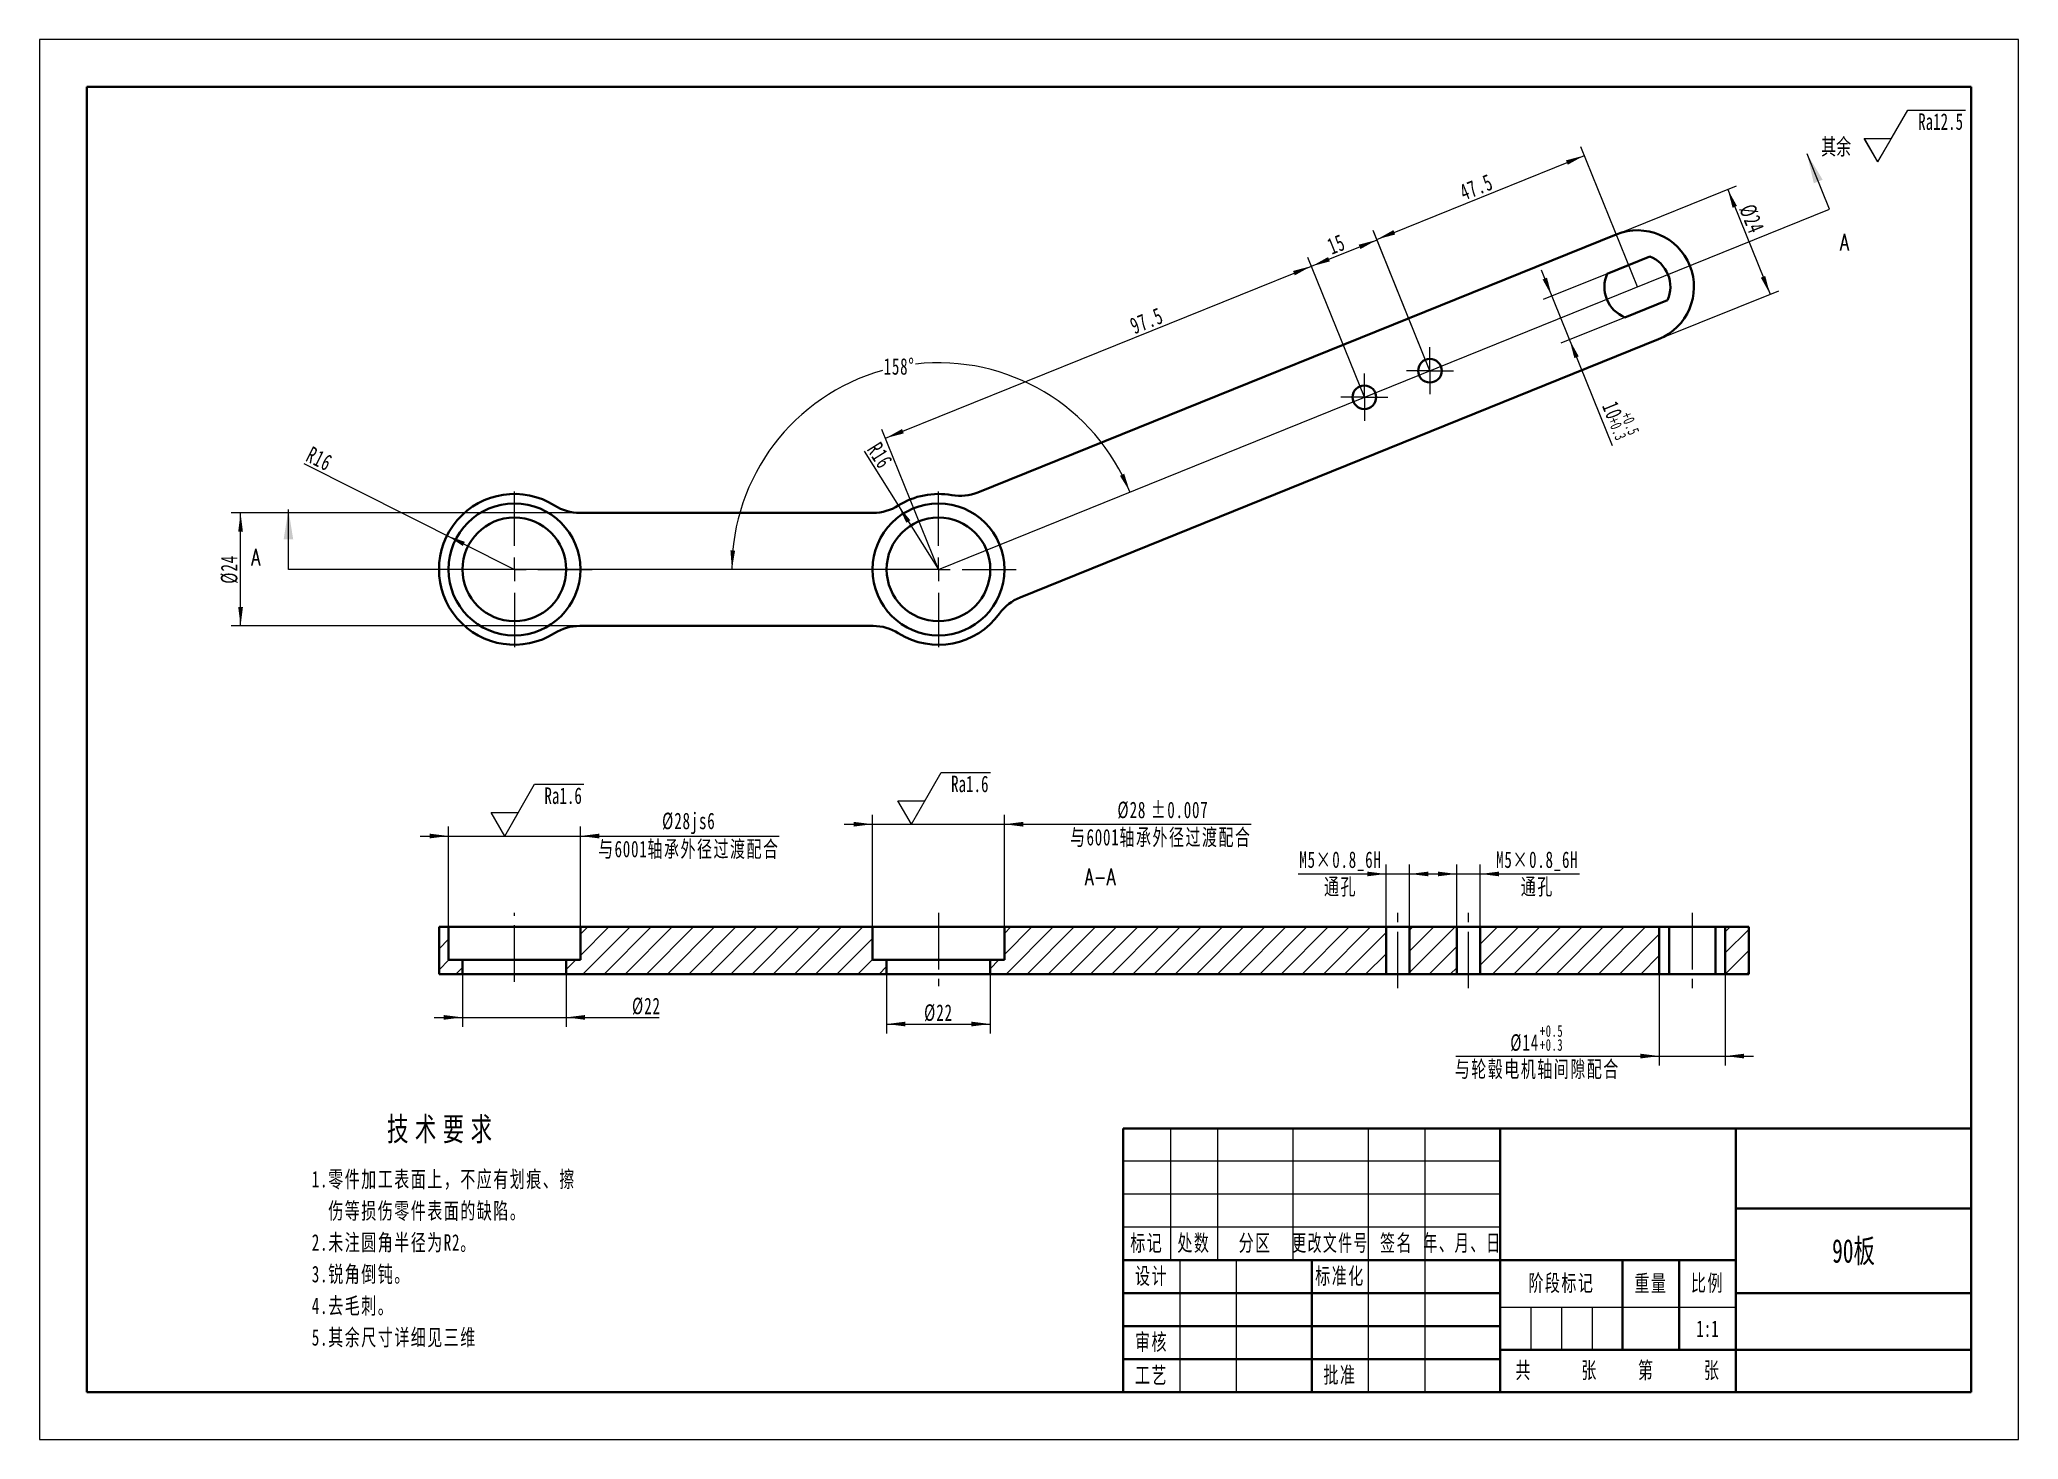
# Model space of a CAD drawing. Header units: millimetres. Extents: x -210 to 210, y -148 to 148.
import ezdxf
from ezdxf.enums import TextEntityAlignment as Align

# ---------------------------------------------------------------- set-up
doc = ezdxf.new("R2010")
doc.units = ezdxf.units.MM
doc.set_wipeout_variables(frame=1)
doc.linetypes.add('点画线', pattern=[18, 12, -2, 2, -2])
doc.layers.get('0').update_dxf_attribs({"lineweight": 35})
for name, color, linetype, lineweight in [('10', 7, 'Continuous', 18), ('中心线层', 1, '点画线', 18), ('剖面线层', 4, 'Continuous', 18), ('尺寸线层', 3, 'Continuous', 18), ('粗实线层', 7, 'Continuous', 35), ('细实线层', 7, 'Continuous', 18)]:
    doc.layers.add(name, color=color, linetype=linetype, lineweight=lineweight)
doc.styles.add('SLDTEXTSTYLE2', font='txt.shx', dxfattribs={"width": 0.7, "bigfont": 'gbcbig.shx'})
doc.styles.add('TitleStyle', font='', dxfattribs={"width": 0.667})
doc.styles.add('标准', font='', dxfattribs={"width": 0.667})
doc.styles.get('TitleStyle').set_extended_font_data('仿宋_gb2312')
doc.styles.get('标准').set_extended_font_data('仿宋_gb2312')
doc.dimstyles.new('GB_尺寸', dxfattribs={"dimtxt": 3.5, "dimasz": 4, "dimexe": 2, "dimexo": 0, "dimtad": 1, "dimdsep": 46, "dimtxsty": '标准', "dimblk": '_CAXARROW', "dimcen": 0, "dimdle": 6, "dimazin": 2, "dimtfac": 0.707107, "dimtdec": 3, "dimtmove": 2, "dimatfit": 3, "dimfxl": 0, "dimfrac": 2, "dimtolj": 1, "dimtzin": 0, "dimarcsym": 0})

msp = doc.modelspace()

# ---------------------------------------------------------------- texts
at = {"layer": '尺寸线层', "char_height": 3.5, "style": 'SLDTEXTSTYLE2'}
for s, insert, width, attachment_point in [('A', (172.12, 107.254), 2.8, 1), ('A', (-165.062, 40.427), 2.8, 1), ('A-A', (15.108, -27.394), 9.8, 2)]:
    msp.add_mtext(s, dxfattribs=dict(at, insert=insert, width=width, attachment_point=attachment_point))

# ---------------------------------------------------------------- blocks, each defined once
blk = doc.blocks.new('$CAXA_FRAME_13B17AC1$')
at = {"layer": '粗实线层'}
for p, q in [((-200, 138.5), (-200, -138.5)), ((200, 138.5), (-200, 138.5)), ((200, -138.5), (200, 138.5)), ((-200, -138.5), (200, -138.5))]:
    blk.add_line(p, q, dxfattribs=at)
at = {"layer": '细实线层'}
for p, q in [((210, 148.5), (-210, 148.5)), ((-210, 148.5), (-210, -148.5)), ((210, -148.5), (210, 148.5)), ((-210, -148.5), (210, -148.5))]:
    blk.add_line(p, q, dxfattribs=at)
blk = doc.blocks.new('$CAXA_TITLE_151E506F$')
at = {"layer": '粗实线层'}
for p, q in [((0, 56), (-180, 56)), ((-180, 56), (-180, 0)), ((-100, 56), (-100, 0)), ((-50, 56), (-50, 0)), ((0, 0), (0, 56)), ((0, 39), (-50, 39)), ((-50, 28), (-180, 28)), ((-140, 28), (-140, 0)), ((-74, 28), (-74, 9)), ((-62, 28), (-62, 9)), ((-100, 21), (-180, 21)), ((0, 21), (-50, 21)), ((-100, 14), (-180, 14)), ((0, 9), (-100, 9)), ((-100, 7), (-180, 7)), ((0, 0), (-180, 0))]:
    blk.add_line(p, q, dxfattribs=at)
at = {"layer": '细实线层'}
for p, q in [((-170, 56), (-170, 28)), ((-160, 56), (-160, 28)), ((-144, 56), (-144, 28)), ((-128, 56), (-128, 0)), ((-116, 56), (-116, 0)), ((-100, 49), (-180, 49)), ((-100, 42), (-180, 42)), ((-100, 35), (-180, 35)), ((-168, 28), (-168, 0)), ((-156, 28), (-156, 0)), ((-50, 18), (-100, 18)), ((-93.5, 18), (-93.5, 9)), ((-87, 18), (-87, 9)), ((-80.5, 18), (-80.5, 9))]:
    blk.add_line(p, q, dxfattribs=at)
at = {"layer": '尺寸线层', "char_height": 3.5, "attachment_point": 5, "line_spacing_factor": 1.369753, "style": '标准'}
for s, insert, width in [('\\T1.1;标记', (-175, 31.5), 18), ('\\T1.1;处数', (-165, 31.5), 18), ('\\T1.1;分区', (-152, 31.5), 30), ('\\T1.1;{\\W0.618357;更改文件号}', (-136, 31.5), 30), ('\\T1.1;签名', (-122, 31.5), 22), ('\\T1.1;{\\W0.634692;年、月、日}', (-108, 31.5), 30), ('\\T1.1;设计', (-174, 24.5), 22), ('\\T1.1;标准化', (-134, 24.5), 22), ('\\T1.1;阶段标记', (-87, 23), 50), ('\\T1.1;重量', (-68, 23), 22), ('\\T1.1;比例', (-56, 23), 22), ('\\T1.1;审核', (-174, 10.5), 22), ('\\T1.1;工艺', (-174, 3.5), 22), ('\\T1.1;批准', (-134, 3.5), 22), ('\\T1.1;共', (-95, 4.5), 8), ('\\T1.1;张', (-81, 4.5), 8), ('\\T1.1;第', (-69, 4.5), 8), ('\\T1.1;张', (-55, 4.5), 8)]:
    blk.add_mtext(s, dxfattribs=dict(at, insert=insert, width=width))
at = {"layer": '尺寸线层', "style": '标准'}
for tag, height, width, p in [('标记C', 3.54, 0.667, (-175, 52.5)), ('处数C', 3.54, 0.667, (-165, 52.5)), ('分区C', 3.54, 0.667, (-152, 52.5)), ('更改文件号C', 3.54, 0.512156, (-136, 52.5)), ('更改签名C', 3.54, 0.459969, (-122, 52.5)), ('更改日期C', 3.54, 0.62723, (-108, 52.5)), ('单位名称', 5.05, 0.667, (-25, 47.5)), ('标记B', 3.54, 0.667, (-175, 45.5)), ('处数B', 3.54, 0.667, (-165, 45.5)), ('分区B', 3.54, 0.667, (-152, 45.5)), ('更改文件号B', 3.54, 0.512156, (-136, 45.5)), ('更改签名B', 3.54, 0.459969, (-122, 45.5)), ('更改日期B', 3.54, 0.62723, (-108, 45.5)), ('材料名称', 5.05, 0.667, (-75, 42)), ('标记A', 3.54, 0.667, (-175, 38.5)), ('处数A', 3.54, 0.667, (-165, 38.5)), ('分区A', 3.54, 0.667, (-152, 38.5)), ('更改文件号A', 3.54, 0.512156, (-136, 38.5)), ('更改签名A', 3.54, 0.459969, (-122, 38.5)), ('更改日期A', 3.54, 0.62723, (-108, 38.5)), ('图纸名称', 5.05, 0.667, (-25, 30)), ('设计', 3.54, 0.667, (-162, 24.5)), ('设计日期', 3.54, 0.667, (-148, 24.5)), ('标准化', 3.54, 0.667, (-122, 24.5)), ('标准化日期', 3.54, 0.569556, (-108, 24.5)), ('图纸编号', 5.05, 0.667, (-25, 15)), ('审核', 3.54, 0.667, (-162, 10.5)), ('审核日期', 3.54, 0.667, (-148, 10.5)), ('阶段标记S', 3.54, 0.229984, (-96.75, 13.5)), ('阶段标记A', 3.54, 0.229984, (-90.25, 13.5)), ('阶段标记B', 3.54, 0.229984, (-83.75, 13.5)), ('阶段标记C', 3.54, 0.229984, (-77.25, 13.5)), ('重量', 3.54, 0.667, (-68, 13.5)), ('图纸比例', 3.54, 0.524733, (-56, 13.5)), ('工艺', 3.54, 0.667, (-162, 3.5)), ('工艺日期', 3.54, 0.667, (-148, 3.5)), ('批准', 3.54, 0.667, (-122, 3.5)), ('批准日期', 3.54, 0.667, (-108, 3.5)), ('页数', 3.54, 0.667, (-88, 4.5)), ('页码', 3.54, 0.667, (-62, 4.5)), ('投影符号', 3.54, 0.667, (-25, 4.5))]:
    blk.add_attdef(tag, text='', height=height, dxfattribs=dict(at, width=width)).set_placement(p, align=Align.MIDDLE_CENTER)
blk = doc.blocks.new('*X4')
at = {"layer": '尺寸线层', "color": 0, "linetype": 'ByBlock', "lineweight": -2, "line_spacing_factor": 1.15057}
for s, insert, char_height, width, attachment_point, style in [('\\T1.3;技术要求', (27.79, 0), 5, 114.1797, 2, 'TitleStyle'), ('\\T1.1;\\pxi-1,l1;1.零件加工表面上，不应有划痕、擦伤等损伤零件表面的缺陷。\\P2.未注圆角半径为R2。\\P3.锐角倒钝。\\P4.去毛刺。\\P5.其余尺寸详细见三维\\P', (0, -11.39), 3.5, 57.0899, 1, '标准')]:
    blk.add_mtext(s, dxfattribs=dict(at, insert=insert, char_height=char_height, width=width, attachment_point=attachment_point, style=style))
blk = doc.blocks.new('SW_CENTERMARKSYMBOL_0_7')
at = {"layer": '10', "color": 0}
for p, q in [((0, 5), (0, 16.5)), ((-5, 0), (-16.5, 0)), ((0, 0), (-2.5, 0)), ((0, 0), (0, 2.5)), ((0, 0), (0, -2.5)), ((0, 0), (2.5, 0)), ((5, 0), (16.5, 0)), ((0, -5), (0, -16.5))]:
    blk.add_line(p, q, dxfattribs=at)
blk = doc.blocks.new('SW_CENTERMARKSYMBOL_2')
at = {"layer": '10', "color": 0}
for p, q in [((0, 5), (0, 16.5)), ((-5, 0), (-16.5, 0)), ((0, 0), (-2.5, 0)), ((0, 0), (0, 2.5)), ((0, 0), (0, -2.5)), ((0, 0), (2.5, 0)), ((5, 0), (16.5, 0)), ((0, -5), (0, -16.5))]:
    blk.add_line(p, q, dxfattribs=at)
blk = doc.blocks.new('SW_CENTERMARKSYMBOL_2_1')
at = {"layer": '10', "color": 0}
for p, q in [((0, 2.5), (0, 5)), ((-2.5, 0), (-5, 0)), ((0, 0), (-2.5, 0)), ((0, 0), (0, 2.5)), ((0, 0), (0, -2.5)), ((0, 0), (2.5, 0)), ((2.5, 0), (5, 0)), ((0, -2.5), (0, -5))]:
    blk.add_line(p, q, dxfattribs=at)
blk = doc.blocks.new('SW_CENTERMARKSYMBOL_3_1')
at = {"layer": '10', "color": 0}
for p, q in [((0, 2.5), (0, 5)), ((-2.5, 0), (-5, 0)), ((0, 0), (-2.5, 0)), ((0, 0), (0, 2.5)), ((0, 0), (0, -2.5)), ((0, 0), (2.5, 0)), ((2.5, 0), (5, 0)), ((0, -2.5), (0, -5))]:
    blk.add_line(p, q, dxfattribs=at)
blk = doc.blocks.new('*X9')
at = {"layer": '尺寸线层', "linetype": 'Continuous'}
blk.add_hatch(color=0, dxfattribs=at).paths.add_polyline_path([(-123.51, 43.28), (-119.72, 41.93), (-120.16, 41.04)], flags=0)
at = {"layer": '尺寸线层', "color": 0, "linetype": 'Continuous'}
blk.add_line((-153.94, 58.58), (-109.22, 36.09), dxfattribs=at)
at = {"layer": '尺寸线层', "color": 0, "linetype": 'Continuous', "insert": (-150.61, 59.56), "char_height": 3.5, "width": 9.4793, "attachment_point": 5, "rotation": 333.3007, "line_spacing_factor": 1.15057, "style": '标准'}
blk.add_mtext('\\T1.1;R16', dxfattribs=at)
blk = doc.blocks.new('_CAXARROW')
blk.add_hatch(color=0).paths.add_polyline_path([(0, 0), (-1, 0.125), (-1, -0.125)], flags=0)
blk = doc.blocks.new('*X10')
at = {"layer": '尺寸线层', "linetype": 'Continuous'}
blk.add_hatch(color=0, dxfattribs=at).paths.add_polyline_path([(-27.75, 49.63), (-25.19, 46.51), (-26.04, 45.98)], flags=0)
at = {"layer": '尺寸线层', "color": 0, "linetype": 'Continuous'}
blk.add_line((-35, 61.15), (-19.22, 36.09), dxfattribs=at)
at = {"layer": '尺寸线层', "color": 0, "linetype": 'Continuous', "insert": (-31.65, 60.26), "char_height": 3.5, "width": 9.4793, "attachment_point": 5, "rotation": 302.2042, "line_spacing_factor": 1.15057, "style": '标准'}
blk.add_mtext('\\T1.1;R16', dxfattribs=at)
blk = doc.blocks.new('*X11')
at = {"layer": '尺寸线层', "linetype": 'Continuous'}
for points in [[(148.3, 116.72), (150.26, 113.2), (149.33, 112.82)], [(157.29, 94.47), (156.26, 98.36), (155.33, 97.99)]]:
    blk.add_hatch(color=0, dxfattribs=at).paths.add_polyline_path(points, flags=0)
at = {"layer": '尺寸线层', "color": 0, "linetype": 'Continuous'}
for p, q in [((124.63, 107.16), (150.15, 117.47)), ((148.3, 116.72), (157.29, 94.47)), ((133.63, 84.91), (159.14, 95.22))]:
    blk.add_line(p, q, dxfattribs=at)
at = {"layer": '尺寸线层', "color": 0, "insert": (153.37, 110.45), "char_height": 3.5, "width": 11.5236, "attachment_point": 5, "rotation": 292, "line_spacing_factor": 1.15057, "style": '标准'}
blk.add_mtext('\\T1.1;%%C24', dxfattribs=at)
blk = doc.blocks.new('*X12')
at = {"layer": '尺寸线层', "linetype": 'Continuous'}
for points in [[(-167.34, 48.09), (-167.84, 44.09), (-166.84, 44.09)], [(-167.34, 24.09), (-167.84, 28.09), (-166.84, 28.09)]]:
    blk.add_hatch(color=0, dxfattribs=at).paths.add_polyline_path(points, flags=0)
at = {"layer": '尺寸线层', "color": 0, "linetype": 'Continuous'}
for p, q in [((-95.36, 48.09), (-169.34, 48.09)), ((-167.34, 24.09), (-167.34, 48.09)), ((-95.36, 24.09), (-169.34, 24.09))]:
    blk.add_line(p, q, dxfattribs=at)
at = {"layer": '尺寸线层', "color": 0, "insert": (-169.7, 36.09), "char_height": 3.5, "width": 11.5236, "attachment_point": 5, "rotation": 90, "line_spacing_factor": 1.15057, "style": '标准'}
blk.add_mtext('\\T1.1;%%C24', dxfattribs=at)
blk = doc.blocks.new('*X13')
at = {"layer": '尺寸线层', "linetype": 'Continuous'}
for points in [[(-123.22, -20.48), (-127.22, -19.98), (-127.22, -20.98)], [(-95.22, -20.48), (-91.22, -19.98), (-91.22, -20.98)]]:
    blk.add_hatch(color=0, dxfattribs=at).paths.add_polyline_path(points, flags=0)
at = {"layer": '尺寸线层', "color": 0, "linetype": 'Continuous'}
for p, q in [((-129.22, -20.48), (-53.01, -20.48)), ((-123.22, -46.78), (-123.22, -18.48)), ((-95.22, -46.78), (-95.22, -18.48))]:
    blk.add_line(p, q, dxfattribs=at)
at = {"layer": '尺寸线层', "color": 0, "char_height": 3.5, "attachment_point": 5, "line_spacing_factor": 1.15057, "style": '标准'}
for s, insert, width in [('\\T1.1;%%C28js6', (-72.21, -17.8), 22.1841), ('\\T1.1;与6001轴承外径过渡配合', (-72.21, -23.42), 74.0882)]:
    blk.add_mtext(s, dxfattribs=dict(at, insert=insert, width=width))
blk = doc.blocks.new('*X15')
at = {"layer": '尺寸线层', "color": 0, "char_height": 3.5, "attachment_point": 1, "line_spacing_factor": 1.15057, "style": '标准'}
for s, insert, width in [('\\T1.1;%%C28', (18.77, -13.18), 73.5499), ('\\T1.1;%%P0.007', (25.86, -13.18), 48.4566)]:
    blk.add_mtext(s, dxfattribs=dict(at, insert=insert, width=width))
blk = doc.blocks.new('*X14')
at = {"layer": '尺寸线层', "linetype": 'Continuous'}
for points in [[(-33.22, -17.98), (-37.22, -17.48), (-37.22, -18.48)], [(-5.22, -17.98), (-1.22, -17.48), (-1.22, -18.48)]]:
    blk.add_hatch(color=0, dxfattribs=at).paths.add_polyline_path(points, flags=0)
at = {"layer": '尺寸线层', "color": 0, "linetype": 'Continuous'}
for p, q in [((-33.22, -39.78), (-33.22, -15.98)), ((-5.22, -39.78), (-5.22, -15.98)), ((-39.22, -17.98), (47.16, -17.98))]:
    blk.add_line(p, q, dxfattribs=at)
at = {"layer": '尺寸线层', "color": 0}
blk.add_blockref('*X15', (0, 0), dxfattribs=at)
at = {"layer": '尺寸线层', "color": 0, "insert": (27.96, -20.92), "char_height": 3.5, "width": 74.0882, "attachment_point": 5, "line_spacing_factor": 1.15057, "style": '标准'}
blk.add_mtext('\\T1.1;与6001轴承外径过渡配合', dxfattribs=at)
blk = doc.blocks.new('*X16')
at = {"layer": '尺寸线层', "linetype": 'Continuous'}
for points in [[(75.78, -28.53), (71.78, -28.03), (71.78, -29.03)], [(80.78, -28.53), (84.78, -28.03), (84.78, -29.03)]]:
    blk.add_hatch(color=0, dxfattribs=at).paths.add_polyline_path(points, flags=0)
at = {"layer": '尺寸线层', "color": 0, "linetype": 'Continuous'}
for p, q in [((57.14, -28.53), (86.78, -28.53)), ((75.78, -39.78), (75.78, -26.53)), ((80.78, -39.78), (80.78, -26.53))]:
    blk.add_line(p, q, dxfattribs=at)
at = {"layer": '尺寸线层', "color": 0, "char_height": 3.5, "attachment_point": 5, "line_spacing_factor": 1.15057, "style": '标准'}
for s, insert, width in [('\\T1.1;M5×0.8_6H', (66.11, -25.83), 34.5355), ('\\T1.1;通孔', (66.11, -31.4), 12.2353)]:
    blk.add_mtext(s, dxfattribs=dict(at, insert=insert, width=width))
blk = doc.blocks.new('*X17')
at = {"layer": '尺寸线层', "linetype": 'Continuous'}
for points in [[(90.78, -28.53), (86.78, -28.03), (86.78, -29.03)], [(95.78, -28.53), (99.78, -28.03), (99.78, -29.03)]]:
    blk.add_hatch(color=0, dxfattribs=at).paths.add_polyline_path(points, flags=0)
at = {"layer": '尺寸线层', "color": 0, "linetype": 'Continuous'}
for p, q in [((84.78, -28.53), (116.85, -28.53)), ((90.78, -39.78), (90.78, -26.53)), ((95.78, -39.78), (95.78, -26.53))]:
    blk.add_line(p, q, dxfattribs=at)
at = {"layer": '尺寸线层', "color": 0, "char_height": 3.5, "attachment_point": 5, "line_spacing_factor": 1.15057, "style": '标准'}
for s, insert, width in [('\\T1.1;M5×0.8_6H', (107.88, -25.83), 34.5355), ('\\T1.1;通孔', (107.88, -31.4), 12.2353)]:
    blk.add_mtext(s, dxfattribs=dict(at, insert=insert, width=width))
blk = doc.blocks.new('*X19')
at = {"layer": '尺寸线层', "color": 0, "char_height": 3.5, "attachment_point": 1, "rotation": 292, "line_spacing_factor": 1.15057, "style": '标准'}
for s, insert, width in [('\\T1.1;10', (124.81, 72.11), 33.9463), ('\\T1.1;{\\H0.707107x;+0.3}', (125.1, 68.67), 19.6447), ('\\T1.1;{\\H0.707107x;+0.5}', (127.84, 69.78), 19.6447)]:
    blk.add_mtext(s, dxfattribs=dict(at, insert=insert, width=width))
blk = doc.blocks.new('*X18')
at = {"layer": '尺寸线层', "linetype": 'Continuous'}
for points in [[(110.97, 94.09), (109.94, 97.98), (109.01, 97.61)], [(114.72, 84.82), (116.68, 81.29), (115.75, 80.92)]]:
    blk.add_hatch(color=0, dxfattribs=at).paths.add_polyline_path(points, flags=0)
at = {"layer": '尺寸线层', "color": 0, "linetype": 'Continuous'}
for p, q in [((108.72, 99.65), (123.77, 62.41)), ((122.71, 98.83), (109.12, 93.34)), ((126.46, 89.56), (112.86, 84.07))]:
    blk.add_line(p, q, dxfattribs=at)
at = {"layer": '尺寸线层', "color": 0}
blk.add_blockref('*X19', (0, 0), dxfattribs=at)
blk = doc.blocks.new('*X21')
at = {"layer": '尺寸线层', "color": 0, "char_height": 3.5, "attachment_point": 1, "line_spacing_factor": 1.15057, "style": '标准'}
for s, insert, width in [('\\T1.1;%%C14', (102.15, -62.54), 45.8989), ('\\T1.1;{\\H0.707107x;+0.5}', (108.43, -60.61), 19.6447), ('\\T1.1;{\\H0.707107x;+0.3}', (108.43, -63.56), 19.6447)]:
    blk.add_mtext(s, dxfattribs=dict(at, insert=insert, width=width))
blk = doc.blocks.new('*X20')
at = {"layer": '尺寸线层', "linetype": 'Continuous'}
for points in [[(133.78, -67.17), (129.78, -66.67), (129.78, -67.67)], [(147.78, -67.17), (151.78, -66.67), (151.78, -67.67)]]:
    blk.add_hatch(color=0, dxfattribs=at).paths.add_polyline_path(points, flags=0)
at = {"layer": '尺寸线层', "color": 0, "linetype": 'Continuous'}
for p, q in [((133.78, -49.78), (133.78, -69.17)), ((147.78, -49.78), (147.78, -69.17)), ((90.61, -67.17), (153.78, -67.17))]:
    blk.add_line(p, q, dxfattribs=at)
at = {"layer": '尺寸线层', "color": 0}
blk.add_blockref('*X21', (0, 0), dxfattribs=at)
at = {"layer": '尺寸线层', "color": 0, "insert": (107.88, -70.12), "char_height": 3.5, "width": 66.6582, "attachment_point": 5, "line_spacing_factor": 1.15057, "style": '标准'}
blk.add_mtext('\\T1.1;与轮毂电机轴间隙配合', dxfattribs=at)
blk = doc.blocks.new('*X22')
at = {"layer": '尺寸线层', "linetype": 'Continuous'}
for points in [[(59.94, 100.44), (56.04, 99.41), (56.42, 98.48)], [(-30.46, 63.92), (-26.94, 65.88), (-26.57, 64.95)]]:
    blk.add_hatch(color=0, dxfattribs=at).paths.add_polyline_path(points, flags=0)
at = {"layer": '尺寸线层', "color": 0, "linetype": 'Continuous'}
for p, q in [((71.18, 72.62), (59.19, 102.3)), ((-30.46, 63.92), (59.94, 100.44)), ((-19.22, 36.09), (-31.21, 65.77))]:
    blk.add_line(p, q, dxfattribs=at)
at = {"layer": '尺寸线层', "color": 0, "insert": (24.98, 88.86), "char_height": 3.5, "width": 12.73, "attachment_point": 5, "rotation": 22, "line_spacing_factor": 1.15057, "style": '标准'}
blk.add_mtext('\\T1.1;97.5', dxfattribs=at)
blk = doc.blocks.new('*X23')
at = {"layer": '尺寸线层', "linetype": 'Continuous'}
for points in [[(73.87, 106.01), (69.97, 104.98), (70.34, 104.05)], [(59.96, 100.4), (63.48, 102.36), (63.85, 101.43)]]:
    blk.add_hatch(color=0, dxfattribs=at).paths.add_polyline_path(points, flags=0)
at = {"layer": '尺寸线层', "color": 0, "linetype": 'Continuous'}
for p, q in [((59.96, 100.4), (73.87, 106.01)), ((85.09, 78.24), (73.12, 107.87)), ((71.18, 72.62), (59.21, 102.25))]:
    blk.add_line(p, q, dxfattribs=at)
at = {"layer": '尺寸线层', "color": 0, "insert": (65.22, 105.07), "char_height": 3.5, "width": 7, "attachment_point": 5, "rotation": 22, "line_spacing_factor": 1.15057, "style": '标准'}
blk.add_mtext('\\T1.1;15', dxfattribs=at)
blk = doc.blocks.new('*X24')
at = {"layer": '尺寸线层', "linetype": 'Continuous'}
for points in [[(117.87, 123.91), (113.97, 122.87), (114.35, 121.95)], [(73.83, 106.11), (77.35, 108.08), (77.72, 107.15)]]:
    blk.add_hatch(color=0, dxfattribs=at).paths.add_polyline_path(points, flags=0)
at = {"layer": '尺寸线层', "color": 0, "linetype": 'Continuous'}
for p, q in [((73.83, 106.11), (117.87, 123.91)), ((129.13, 96.03), (117.12, 125.76)), ((85.09, 78.24), (73.08, 107.97))]:
    blk.add_line(p, q, dxfattribs=at)
at = {"layer": '尺寸线层', "color": 0, "insert": (94.96, 117.2), "char_height": 3.5, "width": 12.8057, "attachment_point": 5, "rotation": 22, "line_spacing_factor": 1.15057, "style": '标准'}
blk.add_mtext('\\T1.1;47.5', dxfattribs=at)
blk = doc.blocks.new('*X25')
at = {"layer": '尺寸线层', "linetype": 'Continuous'}
for points in [[(-120.22, -58.96), (-124.22, -58.46), (-124.22, -59.46)], [(-98.22, -58.96), (-94.22, -58.46), (-94.22, -59.46)]]:
    blk.add_hatch(color=0, dxfattribs=at).paths.add_polyline_path(points, flags=0)
at = {"layer": '尺寸线层', "color": 0, "linetype": 'Continuous'}
for p, q in [((-120.22, -49.78), (-120.22, -60.96)), ((-98.22, -49.78), (-98.22, -60.96)), ((-126.22, -58.96), (-78.46, -58.96))]:
    blk.add_line(p, q, dxfattribs=at)
at = {"layer": '尺寸线层', "color": 0, "insert": (-81.21, -56.61), "char_height": 3.5, "width": 11.5236, "attachment_point": 5, "line_spacing_factor": 1.15057, "style": '标准'}
blk.add_mtext('\\T1.1;%%C22', dxfattribs=at)
blk = doc.blocks.new('*X26')
at = {"layer": '尺寸线层', "linetype": 'Continuous'}
for points in [[(-30.22, -60.37), (-26.22, -59.87), (-26.22, -60.87)], [(-8.22, -60.37), (-12.22, -59.87), (-12.22, -60.87)]]:
    blk.add_hatch(color=0, dxfattribs=at).paths.add_polyline_path(points, flags=0)
at = {"layer": '尺寸线层', "color": 0, "linetype": 'Continuous'}
for p, q in [((-30.22, -49.78), (-30.22, -62.37)), ((-8.22, -49.78), (-8.22, -62.37)), ((-30.22, -60.37), (-8.22, -60.37))]:
    blk.add_line(p, q, dxfattribs=at)
at = {"layer": '尺寸线层', "color": 0, "insert": (-19.22, -58.02), "char_height": 3.5, "width": 11.5236, "attachment_point": 5, "line_spacing_factor": 1.15057, "style": '标准'}
blk.add_mtext('\\T1.1;%%C22', dxfattribs=at)
blk = doc.blocks.new('*X27')
at = {"layer": '尺寸线层', "linetype": 'Continuous'}
for points in [[(21.43, 52.52), (19.31, 55.94), (20.21, 56.38)], [(-63.06, 36.09), (-62.38, 40.07), (-63.37, 40.13)]]:
    blk.add_hatch(color=0, dxfattribs=at).paths.add_polyline_path(points, flags=0)
at = {"layer": '尺寸线层', "color": 0, "linetype": 'Continuous'}
for start, end in [(22, 96.392), (105.6814, 180)]:
    blk.add_arc((-19.22, 36.09), 43.84, start, end, dxfattribs=at)
at = {"layer": '尺寸线层', "color": 0, "insert": (-27.58, 79.13), "char_height": 3.5, "width": 12.2504, "attachment_point": 5, "line_spacing_factor": 1.15057, "style": '标准'}
blk.add_mtext('\\T1.1;158%%D', dxfattribs=at)
blk = doc.blocks.new('*X28')
at = {"layer": '尺寸线层', "color": 0, "linetype": 'Continuous'}
for p, q in [((0, 0), (6.35, 11)), ((6.35, 11), (16.77, 11)), ((0, 0), (-2.89, 5)), ((-2.89, 5), (2.89, 5))]:
    blk.add_line(p, q, dxfattribs=at)
at = {"layer": '尺寸线层', "color": 0, "style": '标准', "width": 0.667}
blk.add_text('Ra1.6', height=3.5, dxfattribs=at).set_placement((12.4, 8.56), align=Align.MIDDLE_CENTER)
blk = doc.blocks.new('*X29')
at = {"layer": '尺寸线层', "color": 0, "linetype": 'Continuous'}
for p, q in [((0, 0), (6.35, 11)), ((6.35, 11), (16.77, 11)), ((0, 0), (-2.89, 5)), ((-2.89, 5), (2.89, 5))]:
    blk.add_line(p, q, dxfattribs=at)
at = {"layer": '尺寸线层', "color": 0, "style": '标准', "width": 0.667}
blk.add_text('Ra1.6', height=3.5, dxfattribs=at).set_placement((12.4, 8.56), align=Align.MIDDLE_CENTER)
blk = doc.blocks.new('*X30')
at = {"layer": '尺寸线层', "color": 0, "linetype": 'Continuous'}
for p, q in [((0, 0), (6.35, 11)), ((6.35, 11), (18.57, 11)), ((0, 0), (-2.89, 5)), ((-2.89, 5), (2.89, 5))]:
    blk.add_line(p, q, dxfattribs=at)
at = {"layer": '尺寸线层', "color": 0, "style": '标准', "width": 0.667}
blk.add_text('Ra12.5', height=3.5, dxfattribs=at).set_placement((13.3, 8.56), align=Align.MIDDLE_CENTER)
blk.add_text('其余', height=3.5, dxfattribs=at).set_placement((-5.69, 3.25), align=Align.MIDDLE_RIGHT)

# ---------------------------------------------------------------- dimensions: what is measured, and where the dimension line sits
at = {"layer": '尺寸线层'}
for base, p1, p2, angle, override, picture, middle in [((117.867, 123.909), (85.089, 78.238), (129.13, 96.032), 22, {"dimscale": 1, "dimsah": 1, "dimtfill": 1, "dimtzin": 0}, '*X24', (94.964, 117.196)), ((-167.34, 48.095), (-95.363, 24.095), (-95.363, 48.095), 270, {"dimscale": 1, "dimpost": '%%C<>', "dimsah": 1, "dimtfac": 1, "dimtfill": 1, "dimtzin": 0}, '*X12', (-169.695, 36.095))]:
    dim = msp.add_linear_dim(base=base, p1=p1, p2=p2, angle=angle, dimstyle='GB_尺寸', override=override, dxfattribs=at)
    dim.commit()
    dim.dimension.update_dxf_attribs({"geometry": picture, "text_midpoint": middle})
for base, p1, p2, angle, override, picture, middle in [((157.29, 94.467), (124.635, 107.158), (133.625, 84.905), 292, {"dimscale": 1, "dimpost": '%%C<>', "dimsah": 1, "dimtfac": 1, "dimtfill": 1, "dimtzin": 0}, '*X11', (153.372, 110.453)), ((73.866, 106.015), (71.181, 72.619), (85.089, 78.238), 22, {"dimscale": 1, "dimsah": 1, "dimtfill": 1, "dimtzin": 0}, '*X23', (65.222, 105.073)), ((59.939, 100.444), (-19.219, 36.095), (71.181, 72.619), 22, {"dimscale": 1, "dimsah": 1, "dimtfill": 1, "dimtzin": 0}, '*X22', (24.982, 88.861)), ((114.716, 84.815), (122.715, 98.832), (126.461, 89.561), 292, {"dimscale": 1, "dimsah": 1, "dimtol": 1, "dimtp": 0.3, "dimtm": -0.5, "dimtfill": 1, "dimtzin": 0}, '*X18', (125.657, 67.874))]:
    dim = msp.add_linear_dim(base=base, p1=p1, p2=p2, angle=angle, dimstyle='GB_尺寸', override=override, dxfattribs=at)
    dim.commit()
    dim.dimension.update_dxf_attribs({"geometry": picture, "text_midpoint": middle, "dimtype": 160})
dim = msp.add_angular_dim_2l(base=(-27.584, 79.128), line1=((-19.219, 36.095), (-157.181, 36.095)), line2=((-19.219, 36.095), (169.891, 112.5)), dimstyle='GB_尺寸', override={"dimscale": 1, "dimtad": 0, "dimtih": 1, "dimtoh": 1, "dimsah": 1, "dimtfill": 1, "dimtzin": 0}, dxfattribs=at)
dim.commit()
dim.dimension.update_dxf_attribs({"geometry": '*X27', "text_midpoint": (-27.584, 79.128)})
for center, mpoint, picture, middle in [((-109.219, 36.095), (-123.513, 43.283), '*X9', (-151.674, 57.446)), ((-19.219, 36.095), (-27.746, 49.633), '*X10', (-33.647, 59.002))]:
    dim = msp.add_radius_dim(center=center, mpoint=mpoint, dimstyle='GB_尺寸', override={"dimscale": 1, "dimpost": 'R<>', "dimsah": 1, "dimtfill": 1, "dimtzin": 0}, dxfattribs=at)
    dim.commit()
    dim.dimension.update_dxf_attribs({"geometry": picture, "text_midpoint": middle})
for base, p1, p2, text, picture, middle in [((-95.219, -20.481), (-123.219, -46.781), (-95.219, -46.781), '%%C28js6\\X与6001轴承外径过渡配合', '*X13', (-72.209, -17.803)), ((-5.219, -17.982), (-33.219, -39.781), (-5.219, -39.781), '\\A1;%%C28{\\H1x;%%P0.007}\\X与6001轴承外径过渡配合', '*X14', (27.96, -14.96))]:
    dim = msp.add_linear_dim(base=base, p1=p1, p2=p2, text=text, dimstyle='GB_尺寸', override={"dimscale": 1, "dimpost": '%%C<>\\X与6001轴承外径过渡配合', "dimsah": 1, "dimtfac": 1, "dimtfill": 1, "dimtolj": 0, "dimtzin": 0}, dxfattribs=at)
    dim.commit()
    dim.dimension.update_dxf_attribs({"geometry": picture, "text_midpoint": middle, "dimtype": 160})
for base, p1, p2, override, picture, middle in [((80.781, -28.53), (75.781, -39.781), (80.781, -39.781), {"dimscale": 1, "dimpost": 'M<>×0.8_6H\\X通孔', "dimsah": 1, "dimtfac": 1, "dimtfill": 1, "dimtzin": 0}, '*X16', (66.108, -25.833)), ((95.781, -28.53), (90.781, -39.781), (95.781, -39.781), {"dimscale": 1, "dimpost": 'M<>×0.8_6H\\X通孔', "dimsah": 1, "dimtfac": 1, "dimtfill": 1, "dimtzin": 0}, '*X17', (107.885, -25.833)), ((-98.219, -58.963), (-120.219, -49.781), (-98.219, -49.781), {"dimscale": 1, "dimpost": '%%C<>', "dimsah": 1, "dimtfac": 1, "dimtfill": 1, "dimtzin": 0}, '*X25', (-81.211, -56.607)), ((147.781, -67.167), (133.781, -49.781), (147.781, -49.781), {"dimscale": 1, "dimpost": '%%C<>\\X与轮毂电机轴间隙配合', "dimsah": 1, "dimtol": 1, "dimtp": 0.3, "dimtm": -0.5, "dimtfill": 1, "dimtzin": 0}, '*X20', (107.885, -63.369))]:
    dim = msp.add_linear_dim(base=base, p1=p1, p2=p2, dimstyle='GB_尺寸', override=override, dxfattribs=at)
    dim.commit()
    dim.dimension.update_dxf_attribs({"geometry": picture, "text_midpoint": middle, "dimtype": 160})
dim = msp.add_linear_dim(base=(-8.219, -60.372), p1=(-30.219, -49.781), p2=(-8.219, -49.781), dimstyle='GB_尺寸', override={"dimscale": 1, "dimpost": '%%C<>', "dimsah": 1, "dimtfac": 1, "dimtfill": 1, "dimtzin": 0}, dxfattribs=at)
dim.commit()
dim.dimension.update_dxf_attribs({"geometry": '*X26', "text_midpoint": (-19.219, -58.017)})

# ---------------------------------------------------------------- hatches: boundary and pattern name
at = {"layer": '剖面线层'}
h = msp.add_hatch(dxfattribs=at)
h.set_pattern_fill('ANSI31', color=256, style=0, pattern_type=0)
h.paths.add_polyline_path([(-123.219, -39.781), (-125.219, -39.781), (-125.219, -49.781), (-120.219, -49.781), (-120.219, -46.781), (-123.219, -46.781)], flags=0)
h = msp.add_hatch(dxfattribs=at)
h.set_pattern_fill('ANSI31', color=256, style=0, pattern_type=0)
h.paths.add_polyline_path([(-95.219, -39.781), (-95.219, -46.781), (-98.219, -46.781), (-98.219, -49.781), (-30.219, -49.781), (-30.219, -46.781), (-33.219, -46.781), (-33.219, -39.781)], flags=0)
h = msp.add_hatch(dxfattribs=at)
h.set_pattern_fill('ANSI31', color=256, style=0, pattern_type=0)
h.paths.add_polyline_path([(75.781, -39.781), (-5.219, -39.781), (-5.219, -46.781), (-8.219, -46.781), (-8.219, -49.781), (75.781, -49.781)], flags=0)
h = msp.add_hatch(dxfattribs=at)
h.set_pattern_fill('ANSI31', color=256, style=0, pattern_type=0)
h.paths.add_polyline_path([(80.781, -49.781), (90.781, -49.781), (90.781, -39.781), (80.781, -39.781)], flags=0)
h = msp.add_hatch(dxfattribs=at)
h.set_pattern_fill('ANSI31', color=256, style=0, pattern_type=0)
h.paths.add_polyline_path([(133.781, -49.781), (133.781, -39.781), (95.781, -39.781), (95.781, -49.781)], flags=0)
h = msp.add_hatch(dxfattribs=at)
h.set_pattern_fill('ANSI31', color=256, style=0, pattern_type=0)
h.paths.add_polyline_path([(147.781, -39.781), (147.781, -49.781), (152.781, -49.781), (152.781, -39.781)], flags=0)
at = {"layer": '尺寸线层'}
for points in [[(165.133, 124.275), (166.57, 118.007), (168.454, 118.768)], [(-157.181, 48.795), (-158.197, 42.445), (-156.165, 42.445)]]:
    msp.add_hatch(color=256, dxfattribs=at).paths.add_polyline_path(points, flags=0)

# ---------------------------------------------------------------- linework, layer by layer
at = {"layer": '中心线层'}
for p, q in [((-109.219, -51.423), (-109.219, -36.781)), ((-19.219, -36.781), (-19.219, -52.32)), ((78.281, -52.781), (78.281, -36.781)), ((93.281, -52.781), (93.281, -36.781)), ((140.781, -36.781), (140.781, -52.781))]:
    msp.add_line(p, q, dxfattribs=at)
at = {"layer": '尺寸线层'}
for p, q in [((169.891, 112.5), (165.133, 124.275)), ((-19.219, 36.095), (169.891, 112.5)), ((-157.181, 36.095), (-157.181, 48.795)), ((-19.219, 36.095), (-157.181, 36.095))]:
    msp.add_line(p, q, dxfattribs=at)
at = {"layer": '粗实线层'}
for p, q in [((-10.867, 52.411), (124.635, 107.158)), ((122.715, 98.832), (131.799, 102.503)), ((135.545, 93.231), (126.461, 89.561)), ((133.625, 84.905), (-1.877, 30.159)), ((-95.363, 48.095), (-33.076, 48.095)), ((-33.076, 24.095), (-95.363, 24.095)), ((-125.219, -39.781), (-125.219, -49.781)), ((-125.219, -39.781), (-123.219, -39.781)), ((-123.219, -39.781), (-123.219, -46.781)), ((-95.219, -39.781), (-123.219, -39.781)), ((-95.219, -39.781), (-33.219, -39.781)), ((-95.219, -46.781), (-95.219, -39.781)), ((-33.219, -39.781), (-33.219, -46.781)), ((-5.219, -39.781), (-33.219, -39.781)), ((-5.219, -39.781), (-5.219, -46.781)), ((75.781, -39.781), (-5.219, -39.781)), ((75.781, -49.781), (75.781, -39.781)), ((75.781, -39.781), (80.781, -39.781)), ((80.781, -39.781), (80.781, -49.781)), ((90.781, -39.781), (80.781, -39.781)), ((90.781, -49.781), (90.781, -39.781)), ((90.781, -39.781), (95.781, -39.781)), ((95.781, -39.781), (95.781, -49.781)), ((133.781, -39.781), (95.781, -39.781)), ((133.781, -39.781), (133.781, -49.781)), ((133.781, -39.781), (135.882, -39.781)), ((135.882, -39.781), (135.882, -49.781)), ((135.882, -39.781), (145.68, -39.781)), ((145.68, -49.781), (145.68, -39.781)), ((145.68, -39.781), (147.781, -39.781)), ((147.781, -49.781), (147.781, -39.781)), ((152.781, -39.781), (147.781, -39.781)), ((152.781, -49.781), (152.781, -39.781)), ((-125.219, -49.781), (-120.219, -49.781)), ((-120.219, -46.781), (-123.219, -46.781)), ((-120.219, -46.781), (-120.219, -49.781)), ((-98.219, -46.781), (-120.219, -46.781)), ((-120.219, -49.781), (-98.219, -49.781)), ((-98.219, -49.781), (-98.219, -46.781)), ((-95.219, -46.781), (-98.219, -46.781)), ((-98.219, -49.781), (-30.219, -49.781)), ((-30.219, -46.781), (-33.219, -46.781)), ((-30.219, -46.781), (-30.219, -49.781)), ((-8.219, -46.781), (-30.219, -46.781)), ((-30.219, -49.781), (-8.219, -49.781)), ((-8.219, -46.781), (-8.219, -49.781)), ((-8.219, -46.781), (-5.219, -46.781)), ((75.781, -49.781), (-8.219, -49.781)), ((75.781, -49.781), (80.781, -49.781)), ((90.781, -49.781), (80.781, -49.781)), ((90.781, -49.781), (95.781, -49.781)), ((133.781, -49.781), (95.781, -49.781)), ((133.781, -49.781), (135.882, -49.781)), ((145.68, -49.781), (135.882, -49.781)), ((145.68, -49.781), (147.781, -49.781)), ((152.781, -49.781), (147.781, -49.781))]:
    msp.add_line(p, q, dxfattribs=at)
for centre, radius in [((85.089, 78.238), 2.5), ((71.181, 72.619), 2.5), ((-109.219, 36.095), 14), ((-109.219, 36.095), 11), ((-19.219, 36.095), 14), ((-19.219, 36.095), 11)]:
    msp.add_circle(centre, radius, dxfattribs=at)
for centre, radius, start, end in [((129.13, 96.032), 12, 292, 112), ((129.13, 96.032), 7, 336.41531, 67.58469), ((129.13, 96.032), 7, 156.41531, 247.58469), ((-109.219, 36.095), 16, 57.79577, 302.20423), ((-19.219, 36.095), 16, 79.79577, 122.20423), ((-14.613, 61.683), 10, 259.79577, 292), ((-95.363, 58.095), 10, 237.79577, 270), ((-33.076, 58.095), 10, 270, 302.20423), ((1.869, 20.887), 10, 112, 144.20423), ((-19.219, 36.095), 16, 237.79577, 324.20423), ((-95.363, 14.095), 10, 90, 122.20423), ((-33.076, 14.095), 10, 57.79577, 90)]:
    msp.add_arc(centre, radius, start, end, dxfattribs=at)

# ---------------------------------------------------------------- block references
at = {"layer": '中心线层'}
for name, p in [('SW_CENTERMARKSYMBOL_2_1', (85.089, 78.238)), ('SW_CENTERMARKSYMBOL_3_1', (71.181, 72.619)), ('SW_CENTERMARKSYMBOL_2', (-109.219, 36.095)), ('SW_CENTERMARKSYMBOL_0_7', (-19.219, 36.095))]:
    msp.add_blockref(name, p, dxfattribs=at)
at = {"layer": '尺寸线层'}
msp.add_blockref('*X4', (-152.226, -80.144), dxfattribs=at)
at = {"layer": '粗实线层'}
msp.add_blockref('$CAXA_FRAME_13B17AC1$', (0, 0), dxfattribs=at)
ref = msp.add_blockref('$CAXA_TITLE_151E506F$', (200, -138.5), dxfattribs=at)
ref.add_attrib('图纸名称', '90板', dxfattribs={"layer": '尺寸线层', "height": 5, "style": '标准', "width": 0.667}).set_placement((175, -108.5), align=Align.MIDDLE_CENTER)
ref.add_attrib('图纸比例', '1:1', dxfattribs={"layer": '尺寸线层', "height": 3.5, "style": '标准', "width": 0.667}).set_placement((144, -125), align=Align.MIDDLE_CENTER)

msp.set_redraw_order([(e.dxf.handle, doc.entitydb.next_handle()) for e in msp.query("TEXT MTEXT ATTDEF DIMENSION ARC_DIMENSION")])  # texts and dimensions are drawn at this point

# ---------------------------------------------------------------- next in the draw order: wipeouts: each hides what was drawn before it
for points in [[(180.184, 122.539), (183.071, 127.539), (183.071, 127.539), (177.297, 127.539), (177.297, 127.539)], [(-111.273, -20.481), (-108.386, -15.481), (-108.386, -15.481), (-114.16, -15.481), (-114.16, -15.481)], [(-24.965, -17.982), (-22.079, -12.982), (-22.079, -12.982), (-27.852, -12.982), (-27.852, -12.982)]]:
    msp.add_wipeout(points).dxf.layer = '尺寸线层'

# ---------------------------------------------------------------- next in the draw order: block references
at = {"layer": '尺寸线层'}
for name, p in [('*X30', (180.184, 122.539)), ('*X28', (-24.965, -17.982)), ('*X29', (-111.273, -20.481))]:
    msp.add_blockref(name, p, dxfattribs=at)

doc.saveas('drawing.dxf')
